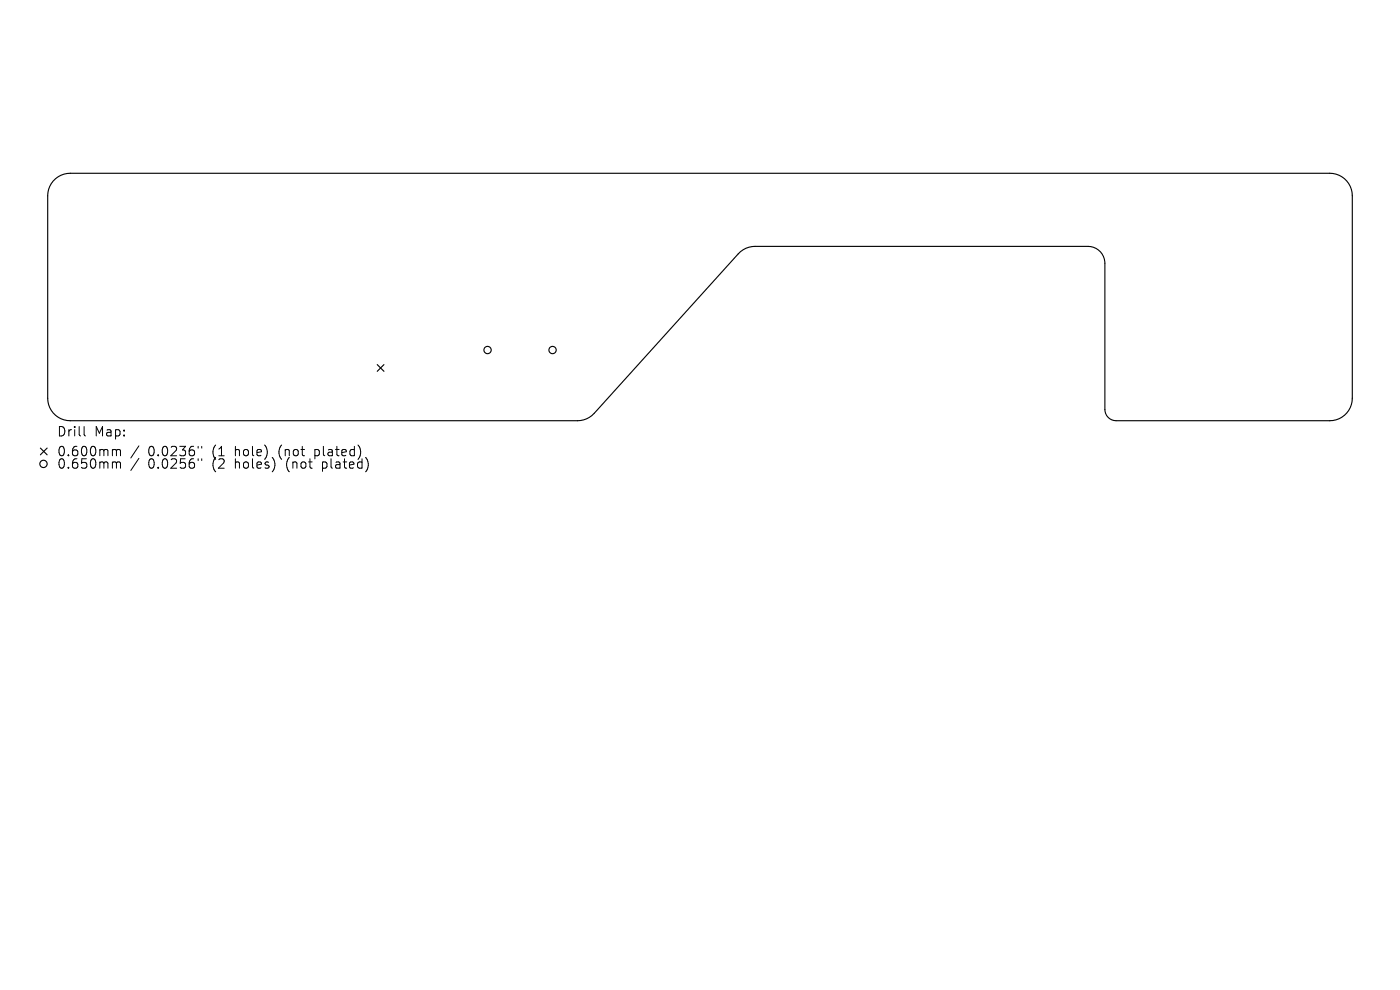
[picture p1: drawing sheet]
<svg xmlns="http://www.w3.org/2000/svg" width="297mm" height="210mm" viewBox="0 0 297 210" stroke-linecap="round" stroke-linejoin="round" font-family="sans-serif">
<defs><g id="words">
<g font-size="2.8">
<text x="12" y="92.9">Drill</text>
<text x="20" y="92.9">Map:</text>
<text x="12" y="97.1">0.600mm</text>
<text x="12" y="99.7">0.650mm</text>
<text x="31.4" y="97.1">0.0236&quot;</text>
<text x="31.4" y="99.7">0.0256&quot;</text>
<text x="45.2" y="97.1">(1</text>
<text x="45.2" y="99.7">(2</text>
<text x="50.1" y="97.1">hole)</text>
<text x="50.1" y="99.7">holes)</text>
<text x="59.6" y="97.1">(not</text>
<text x="61.2" y="99.7">(not</text>
<text x="67.4" y="97.1">plated)</text>
<text x="69" y="99.7">plated)</text>
</g>
</g></defs>
<g fill="none" stroke="#000" stroke-width=".24">
<path d="M11.3 38.4a4.8 4.8 0 0 1 3.6-1.6h267.2a4.8 4.8 0 0 1 4.8 4.7v43a4.8 4.8 0 0 1-4.8 4.7h-45.3a2.39 2.39 0 0 1-2.4-2.3v-31.1a3.6 3.6 0 0 0-3.6-3.5h-70.6a4.8 4.8 0 0 0-3.6 1.5l-30.5 33.9a4.8 4.8 0 0 1-3.6 1.5h-107.6a4.8 4.8 0 0 1-4.8-4.7v-43a4.8 4.8 0 0 1 1.2-3.1zM80 77.3l1.5 1.5M81.5 77.3l-1.5 1.5M8.6 95.1l1.4 1.4M10 95.1l-1.4 1.4"/>
<circle cx="103.4" cy="74.3" r=".78"/>
<circle cx="117.2" cy="74.3" r=".78"/>
<circle cx="9.2" cy="98.4" r=".78"/>
</g>
<g fill="none" stroke="#000" stroke-width=".21">
<path d="M17.8 90.5v1.7l.3 .3M24.1 95.3l.5 .1 .1 .2M24.1 98l.5 .1 .1 .2M24.7 95.6l.3-.3 .5 .1 .1 1.3M24.7 95.6v1.1M24.7 98.3v1M24.7 98.3l.3-.3 .5 .1 .1 1.2M29.5 94.6l-1.7 2.6M29.5 97.2l-1.7 2.6M42 94.7v.4M42 97.3v.4M42.8 94.7v.4"/>
<path d="M42.8 97.3v.4"/>
</g>
<use href="#words"/>
</svg>
